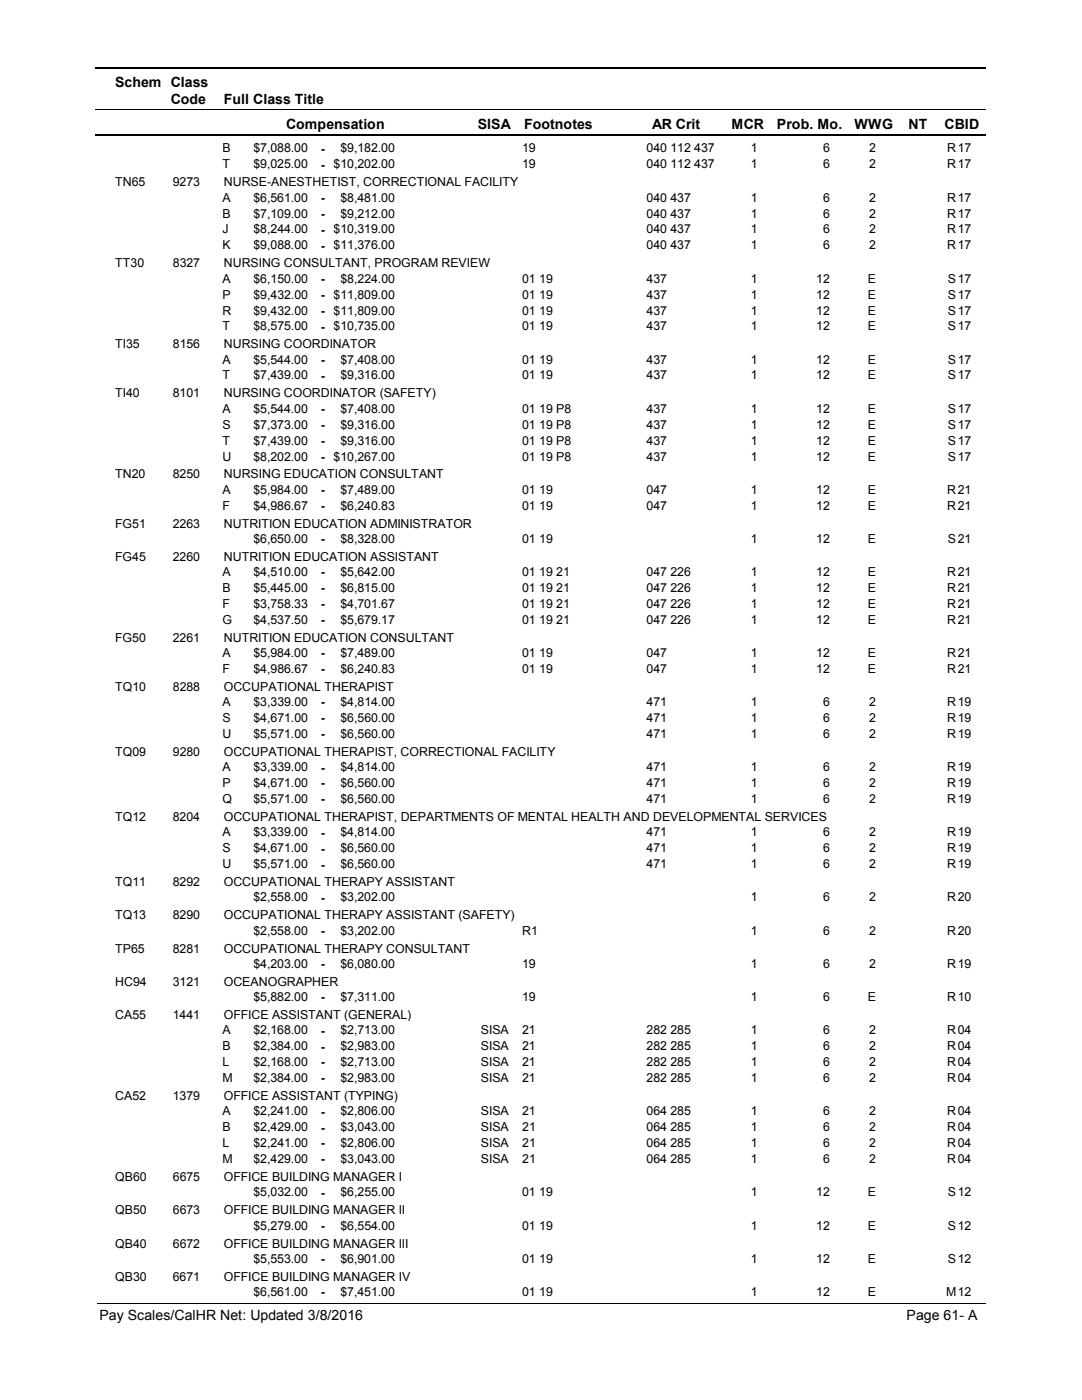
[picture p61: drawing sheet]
<svg xmlns="http://www.w3.org/2000/svg" width="216mm" height="279mm" viewBox="0 0 216 279" stroke-linecap="round" stroke-linejoin="round" font-family="sans-serif">
<defs><g id="words">
<g font-size="2.8">
<text x="23" y="17.3">Schem Class</text>
<text x="34.1" y="20.7">Code</text>
<text x="44.6" y="20.7">Full Class Title</text>
<text x="57.1" y="25.7">Compensation</text>
<text x="95.3" y="25.7">SISA</text>
<text x="104.6" y="25.7">Footnotes</text>
<text x="130.2" y="25.7">AR Crit</text>
<text x="146" y="25.7">MCR</text>
<text x="155.1" y="25.7">Prob. Mo.</text>
<text x="170.5" y="25.7">WWG</text>
<text x="181.3" y="25.7">NT</text>
<text x="188.5" y="25.7">CBID</text>
<text x="19.8" y="263.4">Pay Scales/CalHR Net: Updated 3/8/2016</text>
<text x="180.9" y="263.4">Page 61- A</text>
</g>
<g font-size="2.5">
<text x="44.4" y="30.4">B</text>
<text x="44.4" y="33.6">T</text>
<text x="50.6" y="30.4">$7,088.00</text>
<text x="50.6" y="33.6">$9,025.00</text>
<text x="64" y="30.5">-</text>
<text x="64" y="33.6">-</text>
<text x="66.6" y="33.6">$10,202.00</text>
<text x="67.9" y="30.4">$9,182.00</text>
<text x="104.2" y="30.4">19</text>
<text x="104.2" y="33.6">19</text>
<text x="129" y="30.4">040 112 437</text>
<text x="129" y="33.6">040 112 437</text>
<text x="149.8" y="30.4">1</text>
<text x="149.8" y="33.6">1</text>
<text x="164.3" y="30.4">6</text>
<text x="164.3" y="33.6">6</text>
<text x="173.5" y="30.4">2</text>
<text x="173.5" y="33.6">2</text>
<text x="189" y="30.4">R</text>
<text x="189" y="33.6">R</text>
<text x="191.1" y="30.4">17</text>
<text x="191.1" y="33.6">17</text>
<text x="23" y="37.2">TN65</text>
<text x="34.5" y="37.2">9273</text>
<text x="44.4" y="40.3">A</text>
<text x="44.7" y="37.2">NURSE-ANESTHETIST, CORRECTIONAL FACILITY</text>
<text x="50.6" y="40.3">$6,561.00</text>
<text x="64" y="40.3">-</text>
<text x="67.9" y="40.3">$8,481.00</text>
<text x="129" y="40.3">040 437</text>
<text x="149.8" y="40.3">1</text>
<text x="164.3" y="40.3">6</text>
<text x="173.5" y="40.3">2</text>
<text x="189" y="40.3">R</text>
<text x="191.1" y="40.3">17</text>
<text x="44.4" y="43.4">B</text>
<text x="44.4" y="46.6">J</text>
<text x="50.6" y="43.4">$7,109.00</text>
<text x="50.6" y="46.6">$8,244.00</text>
<text x="64" y="43.5">-</text>
<text x="64" y="46.6">-</text>
<text x="66.6" y="46.6">$10,319.00</text>
<text x="67.9" y="43.4">$9,212.00</text>
<text x="129" y="43.4">040 437</text>
<text x="129" y="46.6">040 437</text>
<text x="149.8" y="43.4">1</text>
<text x="149.8" y="46.6">1</text>
<text x="164.3" y="43.4">6</text>
<text x="164.3" y="46.6">6</text>
<text x="173.5" y="43.4">2</text>
<text x="173.5" y="46.6">2</text>
<text x="189" y="43.4">R</text>
<text x="189" y="46.6">R</text>
<text x="191.1" y="43.4">17</text>
<text x="191.1" y="46.6">17</text>
<text x="23" y="53.4">TT30</text>
<text x="34.5" y="53.4">8327</text>
<text x="44.4" y="49.8">K</text>
<text x="44.7" y="53.4">NURSING CONSULTANT, PROGRAM REVIEW</text>
<text x="50.6" y="49.8">$9,088.00</text>
<text x="64" y="49.8">-</text>
<text x="66.6" y="49.8">$11,376.00</text>
<text x="129" y="49.8">040 437</text>
<text x="149.8" y="49.8">1</text>
<text x="164.3" y="49.8">6</text>
<text x="173.5" y="49.8">2</text>
<text x="189" y="49.8">R</text>
<text x="191.1" y="49.8">17</text>
<text x="44.4" y="56.4">A</text>
<text x="44.4" y="59.6">P</text>
<text x="50.6" y="56.4">$6,150.00</text>
<text x="50.6" y="59.6">$9,432.00</text>
<text x="64" y="56.5">-</text>
<text x="64" y="59.6">-</text>
<text x="66.6" y="59.6">$11,809.00</text>
<text x="67.9" y="56.4">$8,224.00</text>
<text x="104.2" y="56.4">01 19</text>
<text x="104.2" y="59.6">01 19</text>
<text x="129" y="56.4">437</text>
<text x="129" y="59.6">437</text>
<text x="149.8" y="56.4">1</text>
<text x="149.8" y="59.6">1</text>
<text x="162.9" y="56.4">12</text>
<text x="162.9" y="59.6">12</text>
<text x="173.2" y="56.4">E</text>
<text x="173.2" y="59.6">E</text>
<text x="189.2" y="56.4">S</text>
<text x="189.2" y="59.6">S</text>
<text x="191.1" y="56.4">17</text>
<text x="191.1" y="59.6">17</text>
<text x="44.4" y="62.8">R</text>
<text x="44.4" y="66">T</text>
<text x="50.6" y="62.8">$9,432.00</text>
<text x="50.6" y="66">$8,575.00</text>
<text x="64" y="62.8">-</text>
<text x="64" y="66">-</text>
<text x="66.6" y="62.8">$11,809.00</text>
<text x="66.6" y="66">$10,735.00</text>
<text x="104.2" y="62.8">01 19</text>
<text x="104.2" y="66">01 19</text>
<text x="129" y="62.8">437</text>
<text x="129" y="66">437</text>
<text x="149.8" y="62.8">1</text>
<text x="149.8" y="66">1</text>
<text x="162.9" y="62.8">12</text>
<text x="162.9" y="66">12</text>
<text x="173.2" y="62.8">E</text>
<text x="173.2" y="66">E</text>
<text x="189.2" y="62.8">S</text>
<text x="189.2" y="66">S</text>
<text x="191.1" y="62.8">17</text>
<text x="191.1" y="66">17</text>
<text x="23" y="69.5">TI35</text>
<text x="34.5" y="69.5">8156</text>
<text x="44.7" y="69.5">NURSING COORDINATOR</text>
<text x="44.4" y="72.6">A</text>
<text x="44.4" y="75.7">T</text>
<text x="50.6" y="72.6">$5,544.00</text>
<text x="50.6" y="75.7">$7,439.00</text>
<text x="64" y="72.6">-</text>
<text x="64" y="75.8">-</text>
<text x="67.9" y="72.6">$7,408.00</text>
<text x="67.9" y="75.7">$9,316.00</text>
<text x="104.2" y="72.6">01 19</text>
<text x="104.2" y="75.7">01 19</text>
<text x="129" y="72.6">437</text>
<text x="129" y="75.7">437</text>
<text x="149.8" y="72.6">1</text>
<text x="149.8" y="75.7">1</text>
<text x="162.9" y="72.6">12</text>
<text x="162.9" y="75.7">12</text>
<text x="173.2" y="72.6">E</text>
<text x="173.2" y="75.7">E</text>
<text x="189.2" y="72.6">S</text>
<text x="189.2" y="75.7">S</text>
<text x="191.1" y="72.6">17</text>
<text x="191.1" y="75.7">17</text>
<text x="23" y="79.3">TI40</text>
<text x="34.5" y="79.3">8101</text>
<text x="44.4" y="82.4">A</text>
<text x="44.7" y="79.3">NURSING COORDINATOR (SAFETY)</text>
<text x="50.6" y="82.4">$5,544.00</text>
<text x="64" y="82.4">-</text>
<text x="67.9" y="82.4">$7,408.00</text>
<text x="104.2" y="82.4">01 19 P8</text>
<text x="129" y="82.4">437</text>
<text x="149.8" y="82.4">1</text>
<text x="162.9" y="82.4">12</text>
<text x="173.2" y="82.4">E</text>
<text x="189.2" y="82.4">S</text>
<text x="191.1" y="82.4">17</text>
<text x="44.4" y="85.6">S</text>
<text x="44.4" y="88.7">T</text>
<text x="50.6" y="85.6">$7,373.00</text>
<text x="50.6" y="88.7">$7,439.00</text>
<text x="64" y="85.6">-</text>
<text x="64" y="88.8">-</text>
<text x="67.9" y="85.6">$9,316.00</text>
<text x="67.9" y="88.7">$9,316.00</text>
<text x="104.2" y="85.6">01 19 P8</text>
<text x="104.2" y="88.7">01 19 P8</text>
<text x="129" y="85.6">437</text>
<text x="129" y="88.7">437</text>
<text x="149.8" y="85.6">1</text>
<text x="149.8" y="88.7">1</text>
<text x="162.9" y="85.6">12</text>
<text x="162.9" y="88.7">12</text>
<text x="173.2" y="85.6">E</text>
<text x="173.2" y="88.7">E</text>
<text x="189.2" y="85.6">S</text>
<text x="189.2" y="88.7">S</text>
<text x="191.1" y="85.6">17</text>
<text x="191.1" y="88.7">17</text>
<text x="23" y="95.5">TN20</text>
<text x="34.5" y="95.5">8250</text>
<text x="44.4" y="91.9">U</text>
<text x="44.7" y="95.5">NURSING EDUCATION CONSULTANT</text>
<text x="50.6" y="91.9">$8,202.00</text>
<text x="64" y="92">-</text>
<text x="66.6" y="91.9">$10,267.00</text>
<text x="104.2" y="91.9">01 19 P8</text>
<text x="129" y="91.9">437</text>
<text x="149.8" y="91.9">1</text>
<text x="162.9" y="91.9">12</text>
<text x="173.2" y="91.9">E</text>
<text x="189.2" y="91.9">S</text>
<text x="191.1" y="91.9">17</text>
<text x="44.4" y="98.6">A</text>
<text x="44.4" y="101.7">F</text>
<text x="50.6" y="98.6">$5,984.00</text>
<text x="50.6" y="101.7">$4,986.67</text>
<text x="64" y="98.6">-</text>
<text x="64" y="101.8">-</text>
<text x="67.9" y="98.6">$7,489.00</text>
<text x="67.9" y="101.7">$6,240.83</text>
<text x="104.2" y="98.6">01 19</text>
<text x="104.2" y="101.7">01 19</text>
<text x="129" y="98.6">047</text>
<text x="129" y="101.7">047</text>
<text x="149.8" y="98.6">1</text>
<text x="149.8" y="101.7">1</text>
<text x="162.9" y="98.6">12</text>
<text x="162.9" y="101.7">12</text>
<text x="173.2" y="98.6">E</text>
<text x="173.2" y="101.7">E</text>
<text x="189" y="98.6">R</text>
<text x="189" y="101.7">R</text>
<text x="191.1" y="98.6">21</text>
<text x="191.1" y="101.7">21</text>
<text x="23" y="105.3">FG51</text>
<text x="34.5" y="105.3">2263</text>
<text x="44.7" y="105.3">NUTRITION EDUCATION ADMINISTRATOR</text>
<text x="23" y="111.9">FG45</text>
<text x="34.5" y="111.9">2260</text>
<text x="44.7" y="111.9">NUTRITION EDUCATION ASSISTANT</text>
<text x="50.6" y="108.3">$6,650.00</text>
<text x="64" y="108.4">-</text>
<text x="67.9" y="108.3">$8,328.00</text>
<text x="104.2" y="108.3">01 19</text>
<text x="149.8" y="108.3">1</text>
<text x="162.9" y="108.3">12</text>
<text x="173.2" y="108.3">E</text>
<text x="189.2" y="108.3">S</text>
<text x="191.1" y="108.3">21</text>
<text x="44.4" y="115">A</text>
<text x="44.4" y="118.2">B</text>
<text x="50.6" y="115">$4,510.00</text>
<text x="50.6" y="118.2">$5,445.00</text>
<text x="64" y="115">-</text>
<text x="64" y="118.2">-</text>
<text x="67.9" y="115">$5,642.00</text>
<text x="67.9" y="118.2">$6,815.00</text>
<text x="104.2" y="115">01 19 21</text>
<text x="104.2" y="118.2">01 19 21</text>
<text x="129" y="115">047 226</text>
<text x="129" y="118.2">047 226</text>
<text x="149.8" y="115">1</text>
<text x="149.8" y="118.2">1</text>
<text x="162.9" y="115">12</text>
<text x="162.9" y="118.2">12</text>
<text x="173.2" y="115">E</text>
<text x="173.2" y="118.2">E</text>
<text x="189" y="115">R</text>
<text x="189" y="118.2">R</text>
<text x="191.1" y="115">21</text>
<text x="191.1" y="118.2">21</text>
<text x="44.4" y="121.3">F</text>
<text x="44.4" y="124.5">G</text>
<text x="50.6" y="121.3">$3,758.33</text>
<text x="50.6" y="124.5">$4,537.50</text>
<text x="64" y="121.4">-</text>
<text x="64" y="124.6">-</text>
<text x="67.9" y="121.3">$4,701.67</text>
<text x="67.9" y="124.5">$5,679.17</text>
<text x="104.2" y="121.3">01 19 21</text>
<text x="104.2" y="124.5">01 19 21</text>
<text x="129" y="121.3">047 226</text>
<text x="129" y="124.5">047 226</text>
<text x="149.8" y="121.3">1</text>
<text x="149.8" y="124.5">1</text>
<text x="162.9" y="121.3">12</text>
<text x="162.9" y="124.5">12</text>
<text x="173.2" y="121.3">E</text>
<text x="173.2" y="124.5">E</text>
<text x="189" y="121.3">R</text>
<text x="189" y="124.5">R</text>
<text x="191.1" y="121.3">21</text>
<text x="191.1" y="124.5">21</text>
<text x="23" y="128.1">FG50</text>
<text x="34.5" y="128.1">2261</text>
<text x="44.4" y="131.2">A</text>
<text x="44.7" y="128.1">NUTRITION EDUCATION CONSULTANT</text>
<text x="50.6" y="131.2">$5,984.00</text>
<text x="64" y="131.2">-</text>
<text x="67.9" y="131.2">$7,489.00</text>
<text x="104.2" y="131.2">01 19</text>
<text x="129" y="131.2">047</text>
<text x="149.8" y="131.2">1</text>
<text x="162.9" y="131.2">12</text>
<text x="173.2" y="131.2">E</text>
<text x="189" y="131.2">R</text>
<text x="191.1" y="131.2">21</text>
<text x="23" y="137.9">TQ10</text>
<text x="34.5" y="137.9">8288</text>
<text x="44.4" y="134.3">F</text>
<text x="44.7" y="137.9">OCCUPATIONAL THERAPIST</text>
<text x="50.6" y="134.3">$4,986.67</text>
<text x="64" y="134.4">-</text>
<text x="67.9" y="134.3">$6,240.83</text>
<text x="104.2" y="134.3">01 19</text>
<text x="129" y="134.3">047</text>
<text x="149.8" y="134.3">1</text>
<text x="162.9" y="134.3">12</text>
<text x="173.2" y="134.3">E</text>
<text x="189" y="134.3">R</text>
<text x="191.1" y="134.3">21</text>
<text x="44.4" y="141">A</text>
<text x="50.6" y="141">$3,339.00</text>
<text x="64" y="141">-</text>
<text x="67.9" y="141">$4,814.00</text>
<text x="129" y="141">471</text>
<text x="149.8" y="141">1</text>
<text x="164.3" y="141">6</text>
<text x="173.5" y="141">2</text>
<text x="189" y="141">R</text>
<text x="191.1" y="141">19</text>
<text x="44.4" y="144.1">S</text>
<text x="44.4" y="147.3">U</text>
<text x="50.6" y="144.1">$4,671.00</text>
<text x="50.6" y="147.3">$5,571.00</text>
<text x="64" y="144.2">-</text>
<text x="64" y="147.3">-</text>
<text x="67.9" y="144.1">$6,560.00</text>
<text x="67.9" y="147.3">$6,560.00</text>
<text x="129" y="144.1">471</text>
<text x="129" y="147.3">471</text>
<text x="149.8" y="144.1">1</text>
<text x="149.8" y="147.3">1</text>
<text x="164.3" y="144.1">6</text>
<text x="164.3" y="147.3">6</text>
<text x="173.5" y="144.1">2</text>
<text x="173.5" y="147.3">2</text>
<text x="189" y="144.1">R</text>
<text x="189" y="147.3">R</text>
<text x="191.1" y="144.1">19</text>
<text x="191.1" y="147.3">19</text>
<text x="23" y="150.9">TQ09</text>
<text x="34.5" y="150.9">9280</text>
<text x="44.4" y="154">A</text>
<text x="44.7" y="150.9">OCCUPATIONAL THERAPIST, CORRECTIONAL FACILITY</text>
<text x="50.6" y="154">$3,339.00</text>
<text x="64" y="154">-</text>
<text x="67.9" y="154">$4,814.00</text>
<text x="129" y="154">471</text>
<text x="149.8" y="154">1</text>
<text x="164.3" y="154">6</text>
<text x="173.5" y="154">2</text>
<text x="189" y="154">R</text>
<text x="191.1" y="154">19</text>
<text x="44.4" y="157.1">P</text>
<text x="44.4" y="160.3">Q</text>
<text x="50.6" y="157.1">$4,671.00</text>
<text x="50.6" y="160.3">$5,571.00</text>
<text x="64" y="157.2">-</text>
<text x="64" y="160.3">-</text>
<text x="67.9" y="157.1">$6,560.00</text>
<text x="67.9" y="160.3">$6,560.00</text>
<text x="129" y="157.1">471</text>
<text x="129" y="160.3">471</text>
<text x="149.8" y="157.1">1</text>
<text x="149.8" y="160.3">1</text>
<text x="164.3" y="157.1">6</text>
<text x="164.3" y="160.3">6</text>
<text x="173.5" y="157.1">2</text>
<text x="173.5" y="160.3">2</text>
<text x="189" y="157.1">R</text>
<text x="189" y="160.3">R</text>
<text x="191.1" y="157.1">19</text>
<text x="191.1" y="160.3">19</text>
<text x="23" y="163.9">TQ12</text>
<text x="34.5" y="163.9">8204</text>
<text x="44.4" y="167">A</text>
<text x="44.7" y="163.9">OCCUPATIONAL THERAPIST, DEPARTMENTS OF MENTAL HEALTH AND DEVELOPMENTAL SERVICES</text>
<text x="50.6" y="167">$3,339.00</text>
<text x="64" y="167">-</text>
<text x="67.9" y="167">$4,814.00</text>
<text x="129" y="167">471</text>
<text x="149.8" y="167">1</text>
<text x="164.3" y="167">6</text>
<text x="173.5" y="167">2</text>
<text x="189" y="167">R</text>
<text x="191.1" y="167">19</text>
<text x="44.4" y="170.1">S</text>
<text x="44.4" y="173.3">U</text>
<text x="50.6" y="170.1">$4,671.00</text>
<text x="50.6" y="173.3">$5,571.00</text>
<text x="64" y="170.2">-</text>
<text x="64" y="173.3">-</text>
<text x="67.9" y="170.1">$6,560.00</text>
<text x="67.9" y="173.3">$6,560.00</text>
<text x="129" y="170.1">471</text>
<text x="129" y="173.3">471</text>
<text x="149.8" y="170.1">1</text>
<text x="149.8" y="173.3">1</text>
<text x="164.3" y="170.1">6</text>
<text x="164.3" y="173.3">6</text>
<text x="173.5" y="170.1">2</text>
<text x="173.5" y="173.3">2</text>
<text x="189" y="170.1">R</text>
<text x="189" y="173.3">R</text>
<text x="191.1" y="170.1">19</text>
<text x="191.1" y="173.3">19</text>
<text x="23" y="176.9">TQ11</text>
<text x="34.5" y="176.9">8292</text>
<text x="44.7" y="176.9">OCCUPATIONAL THERAPY ASSISTANT</text>
<text x="50.6" y="179.9">$2,558.00</text>
<text x="64" y="180">-</text>
<text x="67.9" y="179.9">$3,202.00</text>
<text x="149.8" y="179.9">1</text>
<text x="164.3" y="179.9">6</text>
<text x="173.5" y="179.9">2</text>
<text x="189" y="179.9">R</text>
<text x="191.1" y="179.9">20</text>
<text x="23" y="183.5">TQ13</text>
<text x="34.5" y="183.5">8290</text>
<text x="44.7" y="183.5">OCCUPATIONAL THERAPY ASSISTANT (SAFETY)</text>
<text x="23" y="190.1">TP65</text>
<text x="34.5" y="190.1">8281</text>
<text x="44.7" y="190.1">OCCUPATIONAL THERAPY CONSULTANT</text>
<text x="50.6" y="186.6">$2,558.00</text>
<text x="64" y="186.6">-</text>
<text x="67.9" y="186.6">$3,202.00</text>
<text x="104.2" y="186.6">R1</text>
<text x="149.8" y="186.6">1</text>
<text x="164.3" y="186.6">6</text>
<text x="173.5" y="186.6">2</text>
<text x="189" y="186.6">R</text>
<text x="191.1" y="186.6">20</text>
<text x="23" y="196.8">HC94</text>
<text x="34.5" y="196.8">3121</text>
<text x="44.7" y="196.8">OCEANOGRAPHER</text>
<text x="50.6" y="193.2">$4,203.00</text>
<text x="64" y="193.2">-</text>
<text x="67.9" y="193.2">$6,080.00</text>
<text x="104.2" y="193.2">19</text>
<text x="149.8" y="193.2">1</text>
<text x="164.3" y="193.2">6</text>
<text x="173.5" y="193.2">2</text>
<text x="189" y="193.2">R</text>
<text x="191.1" y="193.2">19</text>
<text x="23" y="203.4">CA55</text>
<text x="34.5" y="203.4">1441</text>
<text x="44.7" y="203.4">OFFICE ASSISTANT (GENERAL)</text>
<text x="50.6" y="199.8">$5,882.00</text>
<text x="64" y="199.9">-</text>
<text x="67.9" y="199.8">$7,311.00</text>
<text x="104.2" y="199.8">19</text>
<text x="149.8" y="199.8">1</text>
<text x="164.3" y="199.8">6</text>
<text x="173.2" y="199.8">E</text>
<text x="189" y="199.8">R</text>
<text x="191.1" y="199.8">10</text>
<text x="44.4" y="206.5">A</text>
<text x="44.4" y="209.6">B</text>
<text x="50.6" y="206.5">$2,168.00</text>
<text x="50.6" y="209.6">$2,384.00</text>
<text x="64" y="206.5">-</text>
<text x="64" y="209.7">-</text>
<text x="67.9" y="206.5">$2,713.00</text>
<text x="67.9" y="209.6">$2,983.00</text>
<text x="96" y="206.5">SISA</text>
<text x="96" y="209.6">SISA</text>
<text x="104.2" y="206.5">21</text>
<text x="104.2" y="209.6">21</text>
<text x="129" y="206.5">282 285</text>
<text x="129" y="209.6">282 285</text>
<text x="149.8" y="206.5">1</text>
<text x="149.8" y="209.6">1</text>
<text x="164.3" y="206.5">6</text>
<text x="164.3" y="209.6">6</text>
<text x="173.5" y="206.5">2</text>
<text x="173.5" y="209.6">2</text>
<text x="189" y="206.5">R</text>
<text x="189" y="209.6">R</text>
<text x="191.1" y="206.5">04</text>
<text x="191.1" y="209.6">04</text>
<text x="44.4" y="212.8">L</text>
<text x="44.4" y="216">M</text>
<text x="50.6" y="212.8">$2,168.00</text>
<text x="50.6" y="216">$2,384.00</text>
<text x="64" y="212.9">-</text>
<text x="67.9" y="212.8">$2,713.00</text>
<text x="67.9" y="216">$2,983.00</text>
<text x="96" y="212.8">SISA</text>
<text x="96" y="216">SISA</text>
<text x="104.2" y="212.8">21</text>
<text x="104.2" y="216">21</text>
<text x="129" y="212.8">282 285</text>
<text x="129" y="216">282 285</text>
<text x="149.8" y="212.8">1</text>
<text x="149.8" y="216">1</text>
<text x="164.3" y="212.8">6</text>
<text x="164.3" y="216">6</text>
<text x="173.5" y="212.8">2</text>
<text x="173.5" y="216">2</text>
<text x="189" y="212.8">R</text>
<text x="189" y="216">R</text>
<text x="191.1" y="212.8">04</text>
<text x="191.1" y="216">04</text>
<text x="23" y="219.6">CA52</text>
<text x="34.5" y="219.6">1379</text>
<text x="44.7" y="219.6">OFFICE ASSISTANT (TYPING)</text>
<text x="64" y="216">-</text>
<text x="44.4" y="222.6">A</text>
<text x="44.4" y="225.8">B</text>
<text x="50.6" y="222.6">$2,241.00</text>
<text x="50.6" y="225.8">$2,429.00</text>
<text x="64" y="222.7">-</text>
<text x="64" y="225.9">-</text>
<text x="67.9" y="222.6">$2,806.00</text>
<text x="67.9" y="225.8">$3,043.00</text>
<text x="96" y="222.6">SISA</text>
<text x="96" y="225.8">SISA</text>
<text x="104.2" y="222.6">21</text>
<text x="104.2" y="225.8">21</text>
<text x="129" y="222.6">064 285</text>
<text x="129" y="225.8">064 285</text>
<text x="149.8" y="222.6">1</text>
<text x="149.8" y="225.8">1</text>
<text x="164.3" y="222.6">6</text>
<text x="164.3" y="225.8">6</text>
<text x="173.5" y="222.6">2</text>
<text x="173.5" y="225.8">2</text>
<text x="189" y="222.6">R</text>
<text x="189" y="225.8">R</text>
<text x="191.1" y="222.6">04</text>
<text x="191.1" y="225.8">04</text>
<text x="44.4" y="229">L</text>
<text x="44.4" y="232.2">M</text>
<text x="50.6" y="229">$2,241.00</text>
<text x="50.6" y="232.2">$2,429.00</text>
<text x="64" y="229">-</text>
<text x="64" y="232.2">-</text>
<text x="67.9" y="229">$2,806.00</text>
<text x="67.9" y="232.2">$3,043.00</text>
<text x="96" y="229">SISA</text>
<text x="96" y="232.2">SISA</text>
<text x="104.2" y="229">21</text>
<text x="104.2" y="232.2">21</text>
<text x="129" y="229">064 285</text>
<text x="129" y="232.2">064 285</text>
<text x="149.8" y="229">1</text>
<text x="149.8" y="232.2">1</text>
<text x="164.3" y="229">6</text>
<text x="164.3" y="232.2">6</text>
<text x="173.5" y="229">2</text>
<text x="173.5" y="232.2">2</text>
<text x="189" y="229">R</text>
<text x="189" y="232.2">R</text>
<text x="191.1" y="229">04</text>
<text x="191.1" y="232.2">04</text>
<text x="23" y="235.8">QB60</text>
<text x="34.5" y="235.8">6675</text>
<text x="44.7" y="235.8">OFFICE BUILDING MANAGER I</text>
<text x="50.6" y="238.8">$5,032.00</text>
<text x="64" y="238.8">-</text>
<text x="67.9" y="238.8">$6,255.00</text>
<text x="104.2" y="238.8">01 19</text>
<text x="149.8" y="238.8">1</text>
<text x="162.9" y="238.8">12</text>
<text x="173.2" y="238.8">E</text>
<text x="189.2" y="238.8">S</text>
<text x="191.1" y="238.8">12</text>
<text x="23" y="242.4">QB50</text>
<text x="34.5" y="242.4">6673</text>
<text x="44.7" y="242.4">OFFICE BUILDING MANAGER II</text>
<text x="50.6" y="245.4">$5,279.00</text>
<text x="64" y="245.5">-</text>
<text x="67.9" y="245.4">$6,554.00</text>
<text x="104.2" y="245.4">01 19</text>
<text x="149.8" y="245.4">1</text>
<text x="162.9" y="245.4">12</text>
<text x="173.2" y="245.4">E</text>
<text x="189.2" y="245.4">S</text>
<text x="191.1" y="245.4">12</text>
<text x="23" y="249">QB40</text>
<text x="34.5" y="249">6672</text>
<text x="44.7" y="249">OFFICE BUILDING MANAGER III</text>
<text x="23" y="255.7">QB30</text>
<text x="34.5" y="255.7">6671</text>
<text x="44.7" y="255.7">OFFICE BUILDING MANAGER IV</text>
<text x="50.6" y="252.1">$5,553.00</text>
<text x="64" y="252.1">-</text>
<text x="67.9" y="252.1">$6,901.00</text>
<text x="104.2" y="252.1">01 19</text>
<text x="149.8" y="252.1">1</text>
<text x="162.9" y="252.1">12</text>
<text x="173.2" y="252.1">E</text>
<text x="189.2" y="252.1">S</text>
<text x="191.1" y="252.1">12</text>
<text x="50.6" y="258.7">$6,561.00</text>
<text x="64" y="258.7">-</text>
<text x="67.9" y="258.7">$7,451.00</text>
<text x="104.2" y="258.7">01 19</text>
<text x="149.8" y="258.7">1</text>
<text x="162.9" y="258.7">12</text>
<text x="173.2" y="258.7">E</text>
<text x="188.8" y="258.7">M</text>
<text x="191.1" y="258.7">12</text>
</g>
</g></defs>
<path d="M19 13.5h177.7M19 27h177.7" fill="none" stroke="#000" stroke-width=".36"/>
<path d="M19 21.9h177.7" fill="none" stroke="#000" stroke-width=".2"/>
<g fill="#fff">
<path d="M46.8 27.8h16.3v3h-16.3z" fill-rule="evenodd"/>
<path d="M190.8 27.8h4.1v3h-4.1z" fill-rule="evenodd"/>
<path d="M46.8 31h16.3v3h-16.3z" fill-rule="evenodd"/>
<path d="M190.8 31h4.1v3h-4.1z" fill-rule="evenodd"/>
<path d="M46.8 37.6h16.3v3h-16.3z" fill-rule="evenodd"/>
<path d="M190.8 37.6h4.1v3h-4.1z" fill-rule="evenodd"/>
<path d="M46.8 40.8h16.3v3h-16.3z" fill-rule="evenodd"/>
<path d="M190.8 40.8h4.1v3h-4.1z" fill-rule="evenodd"/>
<path d="M46.8 44h16.3v3h-16.3z" fill-rule="evenodd"/>
<path d="M190.8 44h4.1v3h-4.1z" fill-rule="evenodd"/>
<path d="M46.8 47.2h16.3v3h-16.3z" fill-rule="evenodd"/>
<path d="M190.8 47.2h4.1v3h-4.1z" fill-rule="evenodd"/>
<path d="M46.8 53.8h16.3v3h-16.3z" fill-rule="evenodd"/>
<path d="M190.8 53.8h4.1v3h-4.1z" fill-rule="evenodd"/>
<path d="M46.8 57h16.3v3h-16.3z" fill-rule="evenodd"/>
<path d="M190.8 57h4.1v3h-4.1z" fill-rule="evenodd"/>
<path d="M46.8 60.2h16.3v3h-16.3z" fill-rule="evenodd"/>
<path d="M190.8 60.2h4.1v3h-4.1z" fill-rule="evenodd"/>
<path d="M46.8 63.3h16.3v3h-16.3z" fill-rule="evenodd"/>
<path d="M190.8 63.3h4.1v3h-4.1z" fill-rule="evenodd"/>
<path d="M46.8 69.9h16.3v3h-16.3z" fill-rule="evenodd"/>
<path d="M190.8 69.9h4.1v3h-4.1z" fill-rule="evenodd"/>
<path d="M46.8 73.1h16.3v3h-16.3z" fill-rule="evenodd"/>
<path d="M190.8 73.1h4.1v3h-4.1z" fill-rule="evenodd"/>
<path d="M46.8 79.8h16.3v3h-16.3z" fill-rule="evenodd"/>
<path d="M190.8 79.8h4.1v3h-4.1z" fill-rule="evenodd"/>
<path d="M46.8 82.9h16.3v3h-16.3z" fill-rule="evenodd"/>
<path d="M190.8 82.9h4.1v3h-4.1z" fill-rule="evenodd"/>
<path d="M46.8 86.1h16.3v3h-16.3z" fill-rule="evenodd"/>
<path d="M190.8 86.1h4.1v3h-4.1z" fill-rule="evenodd"/>
<path d="M46.8 89.3h16.3v3h-16.3z" fill-rule="evenodd"/>
<path d="M190.8 89.3h4.1v3h-4.1z" fill-rule="evenodd"/>
<path d="M46.8 95.9h16.3v3h-16.3z" fill-rule="evenodd"/>
<path d="M190.8 95.9h4.1v3h-4.1z" fill-rule="evenodd"/>
<path d="M46.8 99.1h16.3v3h-16.3z" fill-rule="evenodd"/>
<path d="M190.8 99.1h4.1v3h-4.1z" fill-rule="evenodd"/>
<path d="M46.8 105.7h16.3v3h-16.3z" fill-rule="evenodd"/>
<path d="M190.8 105.7h4.1v3h-4.1z" fill-rule="evenodd"/>
<path d="M46.8 112.4h16.3v3h-16.3z" fill-rule="evenodd"/>
<path d="M190.8 112.4h4.1v3h-4.1z" fill-rule="evenodd"/>
<path d="M46.8 115.6h16.3v2.9h-16.3z" fill-rule="evenodd"/>
<path d="M190.8 115.6h4.1v2.9h-4.1z" fill-rule="evenodd"/>
<path d="M46.8 118.7h16.3v3h-16.3z" fill-rule="evenodd"/>
<path d="M190.8 118.7h4.1v3h-4.1z" fill-rule="evenodd"/>
<path d="M46.8 121.9h16.3v3h-16.3z" fill-rule="evenodd"/>
<path d="M190.8 121.9h4.1v3h-4.1z" fill-rule="evenodd"/>
<path d="M46.8 128.6h16.3v2.9h-16.3z" fill-rule="evenodd"/>
<path d="M190.8 128.6h4.1v2.9h-4.1z" fill-rule="evenodd"/>
<path d="M46.8 131.7h16.3v3h-16.3z" fill-rule="evenodd"/>
<path d="M190.8 131.7h4.1v3h-4.1z" fill-rule="evenodd"/>
<path d="M46.8 138.3h16.3v3h-16.3z" fill-rule="evenodd"/>
<path d="M190.8 138.3h4.1v3h-4.1z" fill-rule="evenodd"/>
<path d="M46.8 141.5h16.3v3h-16.3z" fill-rule="evenodd"/>
<path d="M190.8 141.5h4.1v3h-4.1z" fill-rule="evenodd"/>
<path d="M46.8 144.7h16.3v3h-16.3z" fill-rule="evenodd"/>
<path d="M190.8 144.7h4.1v3h-4.1z" fill-rule="evenodd"/>
<path d="M46.8 151.3h16.3v3h-16.3z" fill-rule="evenodd"/>
<path d="M190.8 151.3h4.1v3h-4.1z" fill-rule="evenodd"/>
<path d="M46.8 154.5h16.3v3h-16.3z" fill-rule="evenodd"/>
<path d="M190.8 154.5h4.1v3h-4.1z" fill-rule="evenodd"/>
<path d="M46.8 157.7h16.3v3h-16.3z" fill-rule="evenodd"/>
<path d="M190.8 157.7h4.1v3h-4.1z" fill-rule="evenodd"/>
<path d="M46.8 164.3h16.3v3h-16.3z" fill-rule="evenodd"/>
<path d="M190.8 164.3h4.1v3h-4.1z" fill-rule="evenodd"/>
<path d="M46.8 167.5h16.3v3h-16.3z" fill-rule="evenodd"/>
<path d="M190.8 167.5h4.1v3h-4.1z" fill-rule="evenodd"/>
<path d="M46.8 170.7h16.3v3h-16.3z" fill-rule="evenodd"/>
<path d="M190.8 170.7h4.1v3h-4.1z" fill-rule="evenodd"/>
<path d="M46.8 177.3h16.3v3h-16.3z" fill-rule="evenodd"/>
<path d="M190.8 177.3h4.1v3h-4.1z" fill-rule="evenodd"/>
<path d="M46.8 183.9h16.3v3h-16.3z" fill-rule="evenodd"/>
<path d="M190.8 183.9h4.1v3h-4.1z" fill-rule="evenodd"/>
<path d="M46.8 190.6h16.3v3h-16.3z" fill-rule="evenodd"/>
<path d="M190.8 190.6h4.1v3h-4.1z" fill-rule="evenodd"/>
<path d="M46.8 197.2h16.3v3h-16.3z" fill-rule="evenodd"/>
<path d="M190.8 197.2h4.1v3h-4.1z" fill-rule="evenodd"/>
<path d="M46.8 203.9h16.3v2.9h-16.3z" fill-rule="evenodd"/>
<path d="M190.8 203.9h4.1v2.9h-4.1z" fill-rule="evenodd"/>
<path d="M46.8 207h16.3v3h-16.3z" fill-rule="evenodd"/>
<path d="M190.8 207h4.1v3h-4.1z" fill-rule="evenodd"/>
<path d="M46.8 210.2h16.3v3h-16.3z" fill-rule="evenodd"/>
<path d="M190.8 210.2h4.1v3h-4.1z" fill-rule="evenodd"/>
<path d="M46.8 213.4h16.3v3h-16.3z" fill-rule="evenodd"/>
<path d="M190.8 213.4h4.1v3h-4.1z" fill-rule="evenodd"/>
<path d="M46.8 220h16.3v3h-16.3z" fill-rule="evenodd"/>
<path d="M190.8 220h4.1v3h-4.1z" fill-rule="evenodd"/>
<path d="M46.8 223.2h16.3v3h-16.3z" fill-rule="evenodd"/>
<path d="M190.8 223.2h4.1v3h-4.1z" fill-rule="evenodd"/>
<path d="M46.8 226.4h16.3v3h-16.3z" fill-rule="evenodd"/>
<path d="M190.8 226.4h4.1v3h-4.1z" fill-rule="evenodd"/>
<path d="M46.8 229.6h16.3v2.9h-16.3z" fill-rule="evenodd"/>
<path d="M190.8 229.6h4.1v2.9h-4.1z" fill-rule="evenodd"/>
<path d="M46.8 236.2h16.3v2.9h-16.3z" fill-rule="evenodd"/>
<path d="M190.8 236.2h4.1v2.9h-4.1z" fill-rule="evenodd"/>
<path d="M46.8 242.8h16.3v3h-16.3z" fill-rule="evenodd"/>
<path d="M190.8 242.8h4.1v3h-4.1z" fill-rule="evenodd"/>
<path d="M46.8 249.5h16.3v2.9h-16.3z" fill-rule="evenodd"/>
<path d="M190.8 249.5h4.1v2.9h-4.1z" fill-rule="evenodd"/>
<path d="M46.8 256.1h16.3v2.9h-16.3z" fill-rule="evenodd"/>
<path d="M190.8 256.1h4.1v2.9h-4.1z" fill-rule="evenodd"/>
</g>
<path d="M19.5 260.1h177.2" fill="none" stroke="#000" stroke-width=".2"/>
<use href="#words"/>
</svg>
